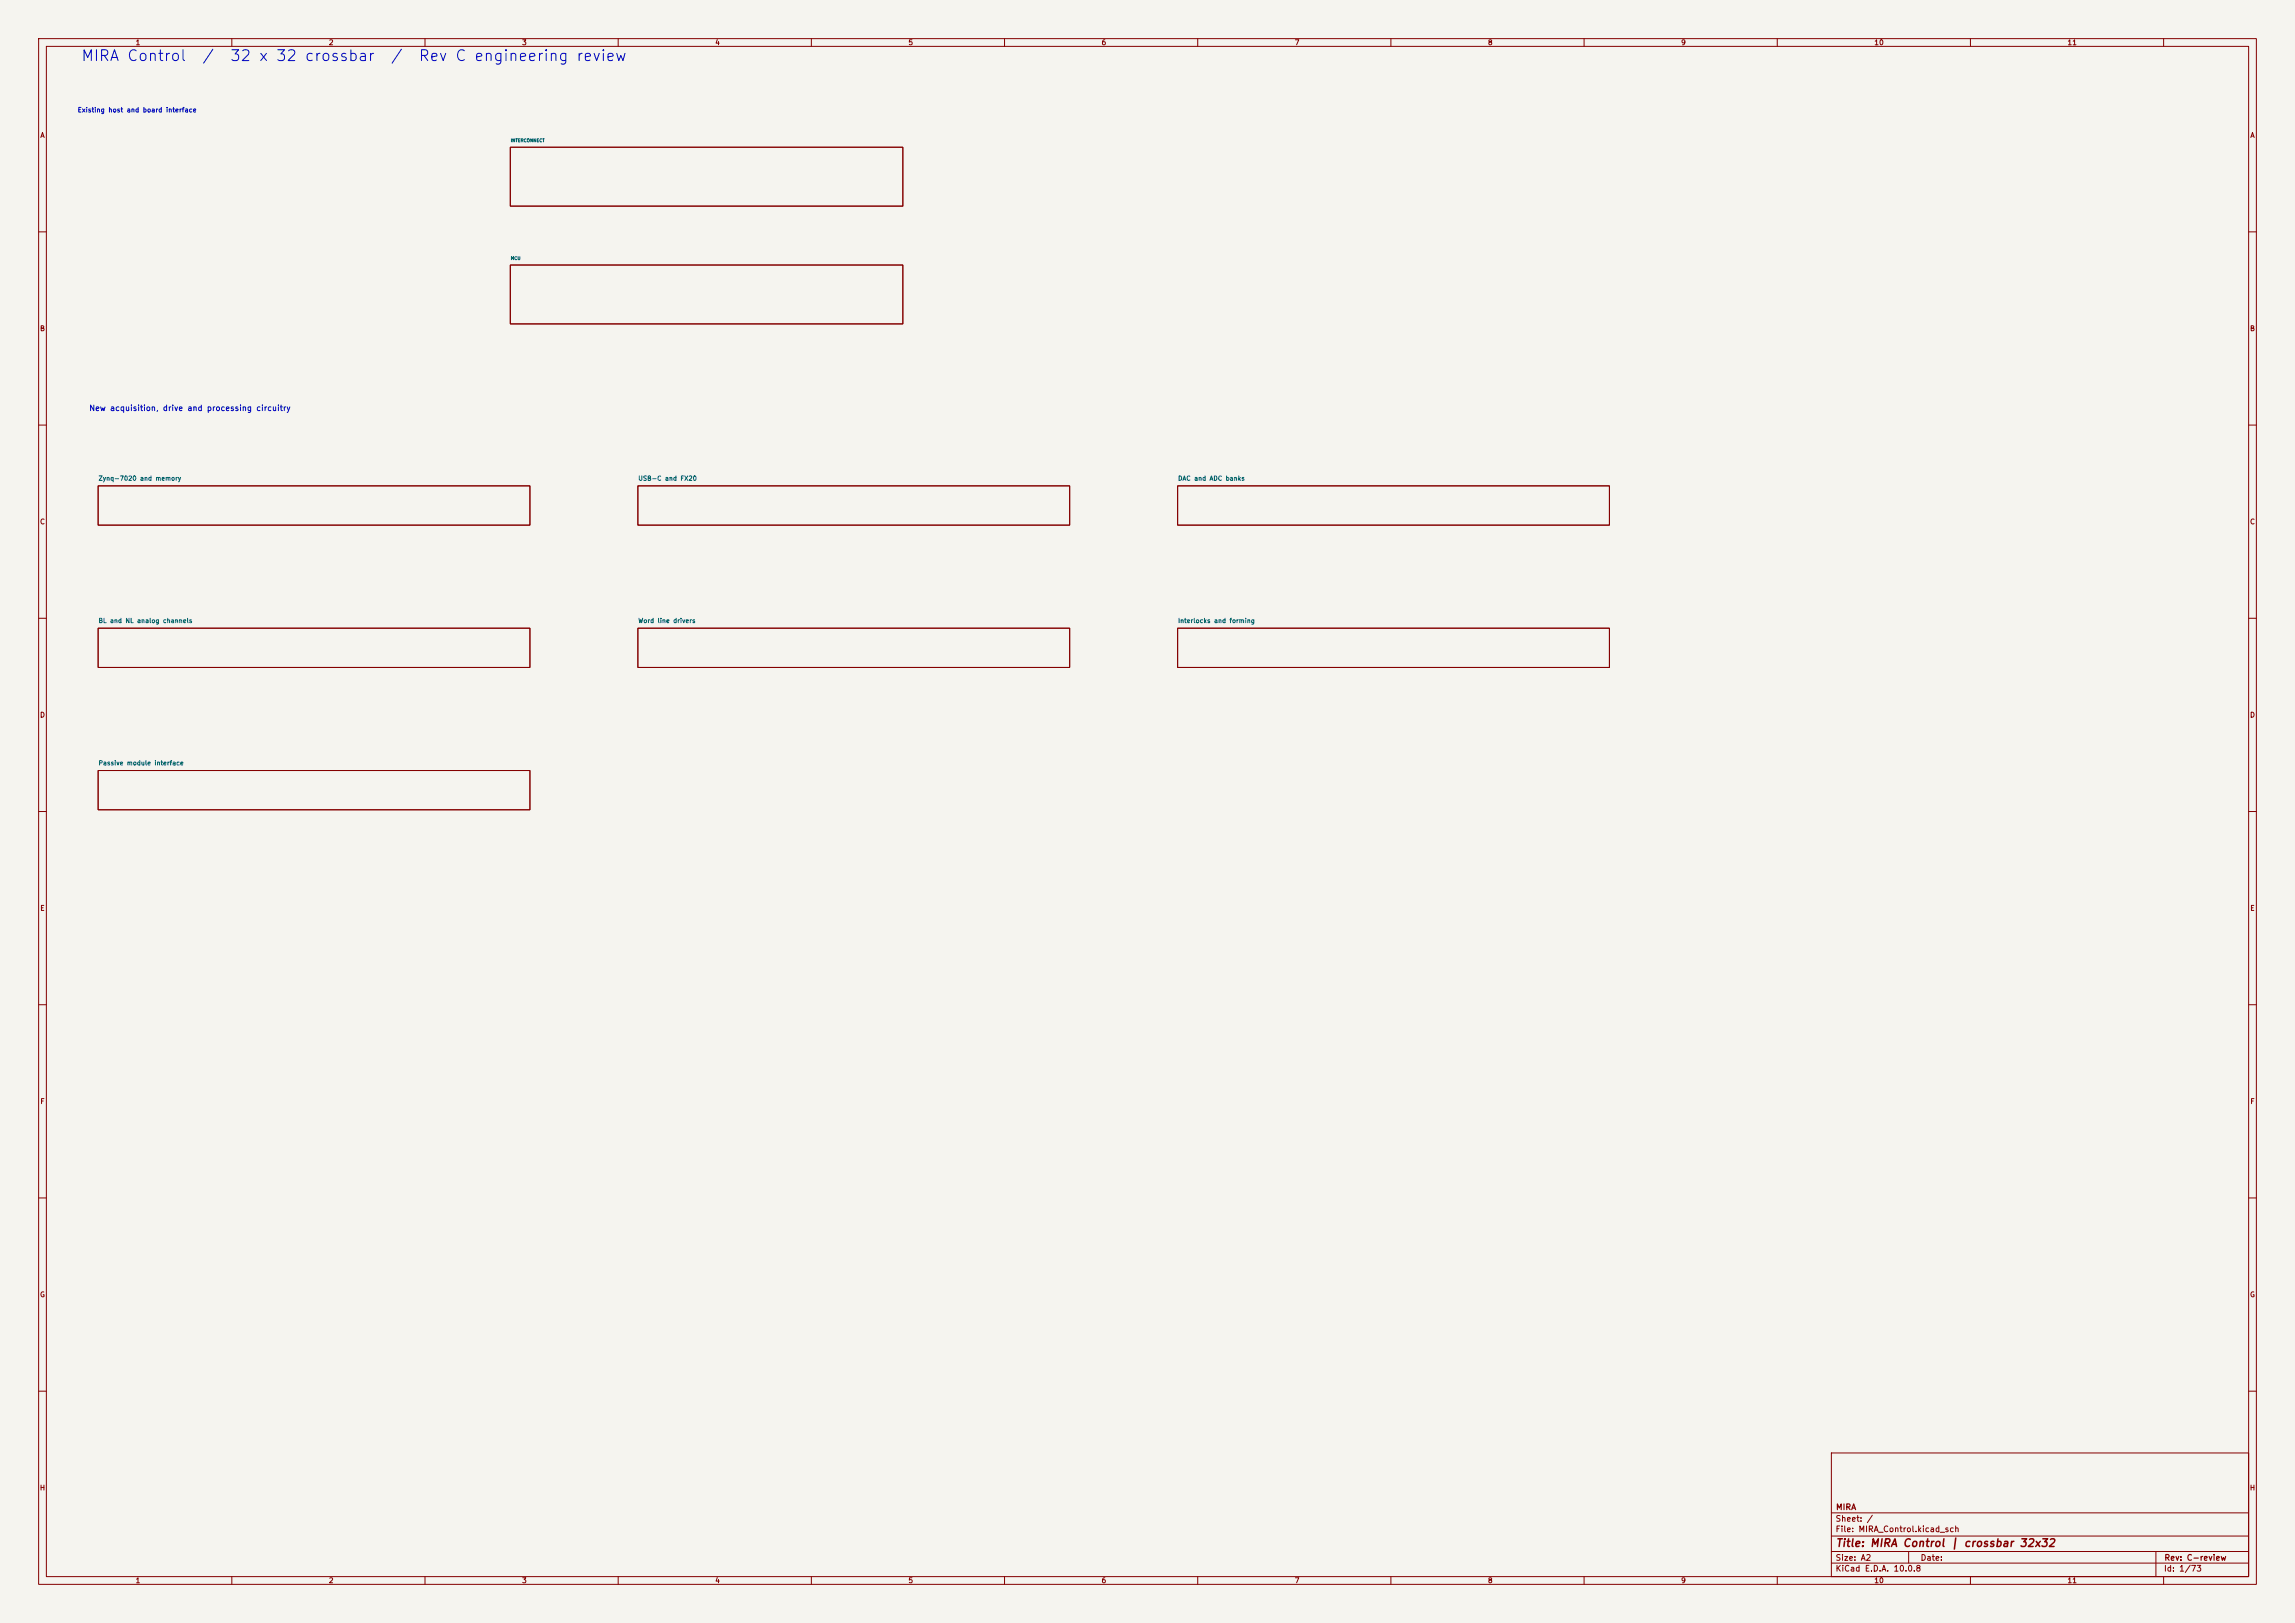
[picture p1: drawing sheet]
<svg xmlns="http://www.w3.org/2000/svg" width="594mm" height="420mm" viewBox="0 0 594 420" stroke-linecap="round" stroke-linejoin="round" font-family="sans-serif">
<defs><g id="words">
<g font-size="2.8" fill="#0000c2">
<text x="20.8" y="16.5">MIRA Control</text>
<text x="52.2" y="16.5">/</text>
<text x="59.4" y="16.5">32 x 32 crossbar</text>
<text x="101" y="16.5">/</text>
<text x="108.2" y="16.5">Rev C engineering review</text>
</g>
<text font-size="2" fill="#840000" x="475" y="400.8">Title: MIRA Control | crossbar 32x32</text>
<g font-size="1.5" fill="#840000">
<text x="475" y="394.1">Sheet: /</text>
<text x="475.1" y="391.1">MIRA</text>
<text x="475" y="396.8">File: MIRA_Control.kicad_sch</text>
<text x="475" y="407">KiCad E.D.A. 10.0.8</text>
<text x="475" y="404.2">Size: A2</text>
<text x="497" y="404.2">Date:</text>
<text x="560" y="407">Id: 1/73</text>
<text x="560.1" y="404.2">Rev: C-review</text>
</g>
<text font-size="1.4" fill="#0000c2" x="23" y="106.7">New acquisition, drive and processing circuitry</text>
<g font-size="1.3" fill="#840000">
<text x="35" y="12">1</text>
<text x="85" y="12">2</text>
<text x="135" y="12">3</text>
<text x="185" y="12">4</text>
<text x="235" y="12">5</text>
<text x="285" y="12">6</text>
<text x="335" y="12">7</text>
<text x="385" y="12">8</text>
<text x="435" y="12">9</text>
<text x="485" y="12">10</text>
<text x="535" y="12">11</text>
<text x="10.3" y="36">A</text>
<text x="582.3" y="36">A</text>
<text x="10.2" y="86">B</text>
<text x="582.2" y="86">B</text>
<text x="10.2" y="136">C</text>
<text x="582.2" y="136">C</text>
<text x="10.2" y="186">D</text>
<text x="582.2" y="186">D</text>
<text x="10.3" y="236">E</text>
<text x="582.3" y="236">E</text>
<text x="10.3" y="286">F</text>
<text x="582.3" y="286">F</text>
<text x="10.2" y="336">G</text>
<text x="582.2" y="336">G</text>
<text x="10.2" y="386">H</text>
<text x="582.2" y="386">H</text>
<text x="35" y="410">1</text>
<text x="85" y="410">2</text>
<text x="135" y="410">3</text>
<text x="185" y="410">4</text>
<text x="235" y="410">5</text>
<text x="285" y="410">6</text>
<text x="335" y="410">7</text>
<text x="385" y="410">8</text>
<text x="435" y="410">9</text>
<text x="485" y="410">10</text>
<text x="535" y="410">11</text>
</g>
<text font-size="1.2" fill="#0000c2" x="20" y="29.4">Existing host and board interface</text>
<g font-size="1.2" fill="#006464">
<text x="25.4" y="124.7">Zynq-7020 and memory</text>
<text x="165.1" y="124.7">USB-C and FX20</text>
<text x="304.8" y="124.7">DAC and ADC banks</text>
<text x="25.4" y="161.5">BL and NL analog channels</text>
<text x="165.1" y="161.5">Word line drivers</text>
<text x="304.8" y="161.5">Interlocks and forming</text>
<text x="25.4" y="198.3">Passive module interface</text>
</g>
<g font-size=".8" fill="#006464">
<text x="132.1" y="37">INTERCONNECT</text>
<text x="132.1" y="67.4">MCU</text>
</g>
</g></defs>
<path d="M0 0h594v420h-594z" fill="#f5f4ef" stroke="#f5f4ef" stroke-width=".26"/>
<g fill="none" stroke="#840000" stroke-width=".26">
<path d="M10 10h574v400h-574zM12 12h570v396h-570zM60 10v2M110 10v2M160 10v2M210 10v2M260 10v2M310 10v2M360 10v2M410 10v2M460 10v2M510 10v2"/>
<path d="M560 10v2M132.1 38.1h101.6v15.2h-101.6zM10 60h2M132.1 68.6h101.6v15.2h-101.6zM582 60h2M10 110h2M582 110h2M25.4 125.7h111.8v10.2h-111.8zM165.1 125.7h111.8v10.2h-111.8zM304.8 125.7h111.8v10.2h-111.8zM10 160h2M25.4 162.6h111.8v10.1h-111.8z"/>
<path d="M165.1 162.6h111.8v10.1h-111.8zM304.8 162.6h111.8v10.1h-111.8zM582 160h2M25.4 199.4h111.8v10.2h-111.8zM10 210h2M582 210h2M10 260h2M582 260h2M10 310h2M582 310h2M10 360h2M474 376h108v32h-108z"/>
<path d="M582 360h2M474 397.5h108M474 391.5h108M60 408v2M110 408v2M160 408v2M210 408v2M260 408v2M310 408v2M360 408v2M410 408v2M460 408v2"/>
<path d="M474 404.5h108M474 401.5h108M494 401.5v3M510 408v2M558 401.5v6.5M560 408v2"/>
</g>
<use href="#words"/>
</svg>
